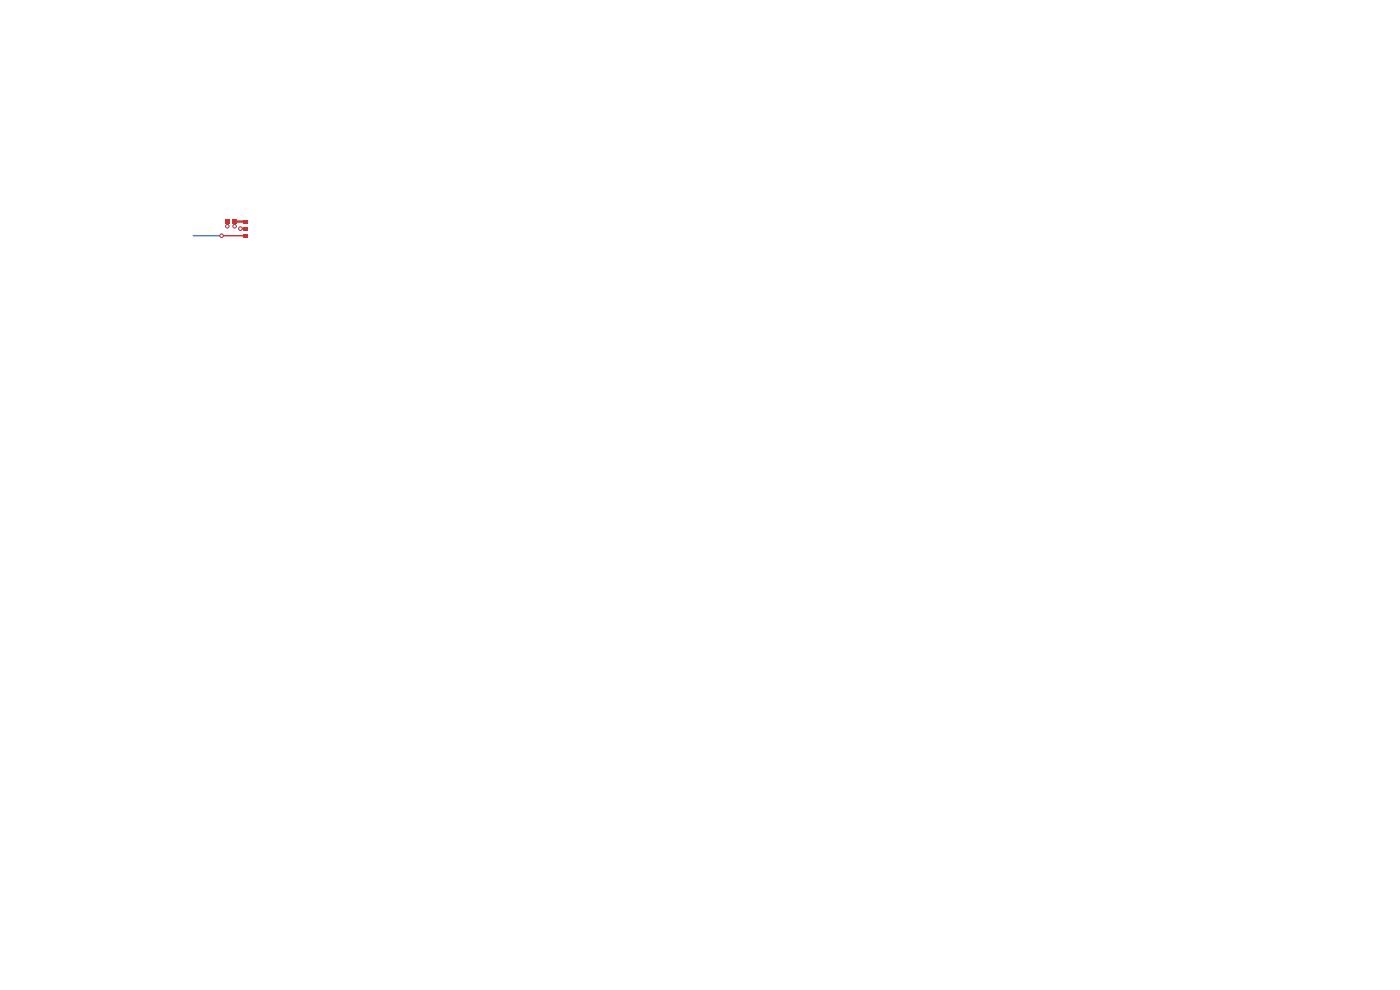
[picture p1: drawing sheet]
<svg xmlns="http://www.w3.org/2000/svg" width="297mm" height="210mm" viewBox="0 0 297 210" stroke-linecap="round" stroke-linejoin="round" font-family="sans-serif">
<g fill="#4d7fc4" stroke="#4d7fc4" stroke-width=".21">
<circle cx="48.2" cy="48" r=".35"/>
<circle cx="51" cy="48.5" r=".35"/>
<circle cx="49.8" cy="48" r=".35"/>
<circle cx="47" cy="50" r=".35"/>
</g>
<path d="M41 50h6" fill="none" stroke="#4d7fc4" stroke-width=".3"/>
<g fill="#c83434">
<path d="M51.5 46.7h1v.7h-1z"/>
<path d="M51.5 48.2h1v.7h-1z"/>
<path d="M51.5 49.7h1v.7h-1z"/>
<path d="M47.8 46.5h.9v1h-.9z"/>
<path d="M49.3 46.5h.9v1h-.9z"/>
</g>
<g fill="#c83434" stroke="#c83434" stroke-width=".21">
<circle cx="48.2" cy="48" r=".35"/>
<circle cx="51" cy="48.5" r=".35"/>
<circle cx="49.8" cy="48" r=".35"/>
<circle cx="47" cy="50" r=".35"/>
</g>
<path d="M48.2 47v1M52 47h-2.2v1" fill="none" stroke="#c83434" stroke-width=".5"/>
<path d="M51 48.5h1" fill="none" stroke="#c83434" stroke-width=".4"/>
<path d="M47 50h5" fill="none" stroke="#c83434" stroke-width=".3"/>
<g fill="#fff" stroke="#fff" stroke-width=".21">
<circle cx="48.2" cy="48" r=".15"/>
<circle cx="51" cy="48.5" r=".15"/>
<circle cx="49.8" cy="48" r=".15"/>
<circle cx="47" cy="50" r=".15"/>
</g>
</svg>
